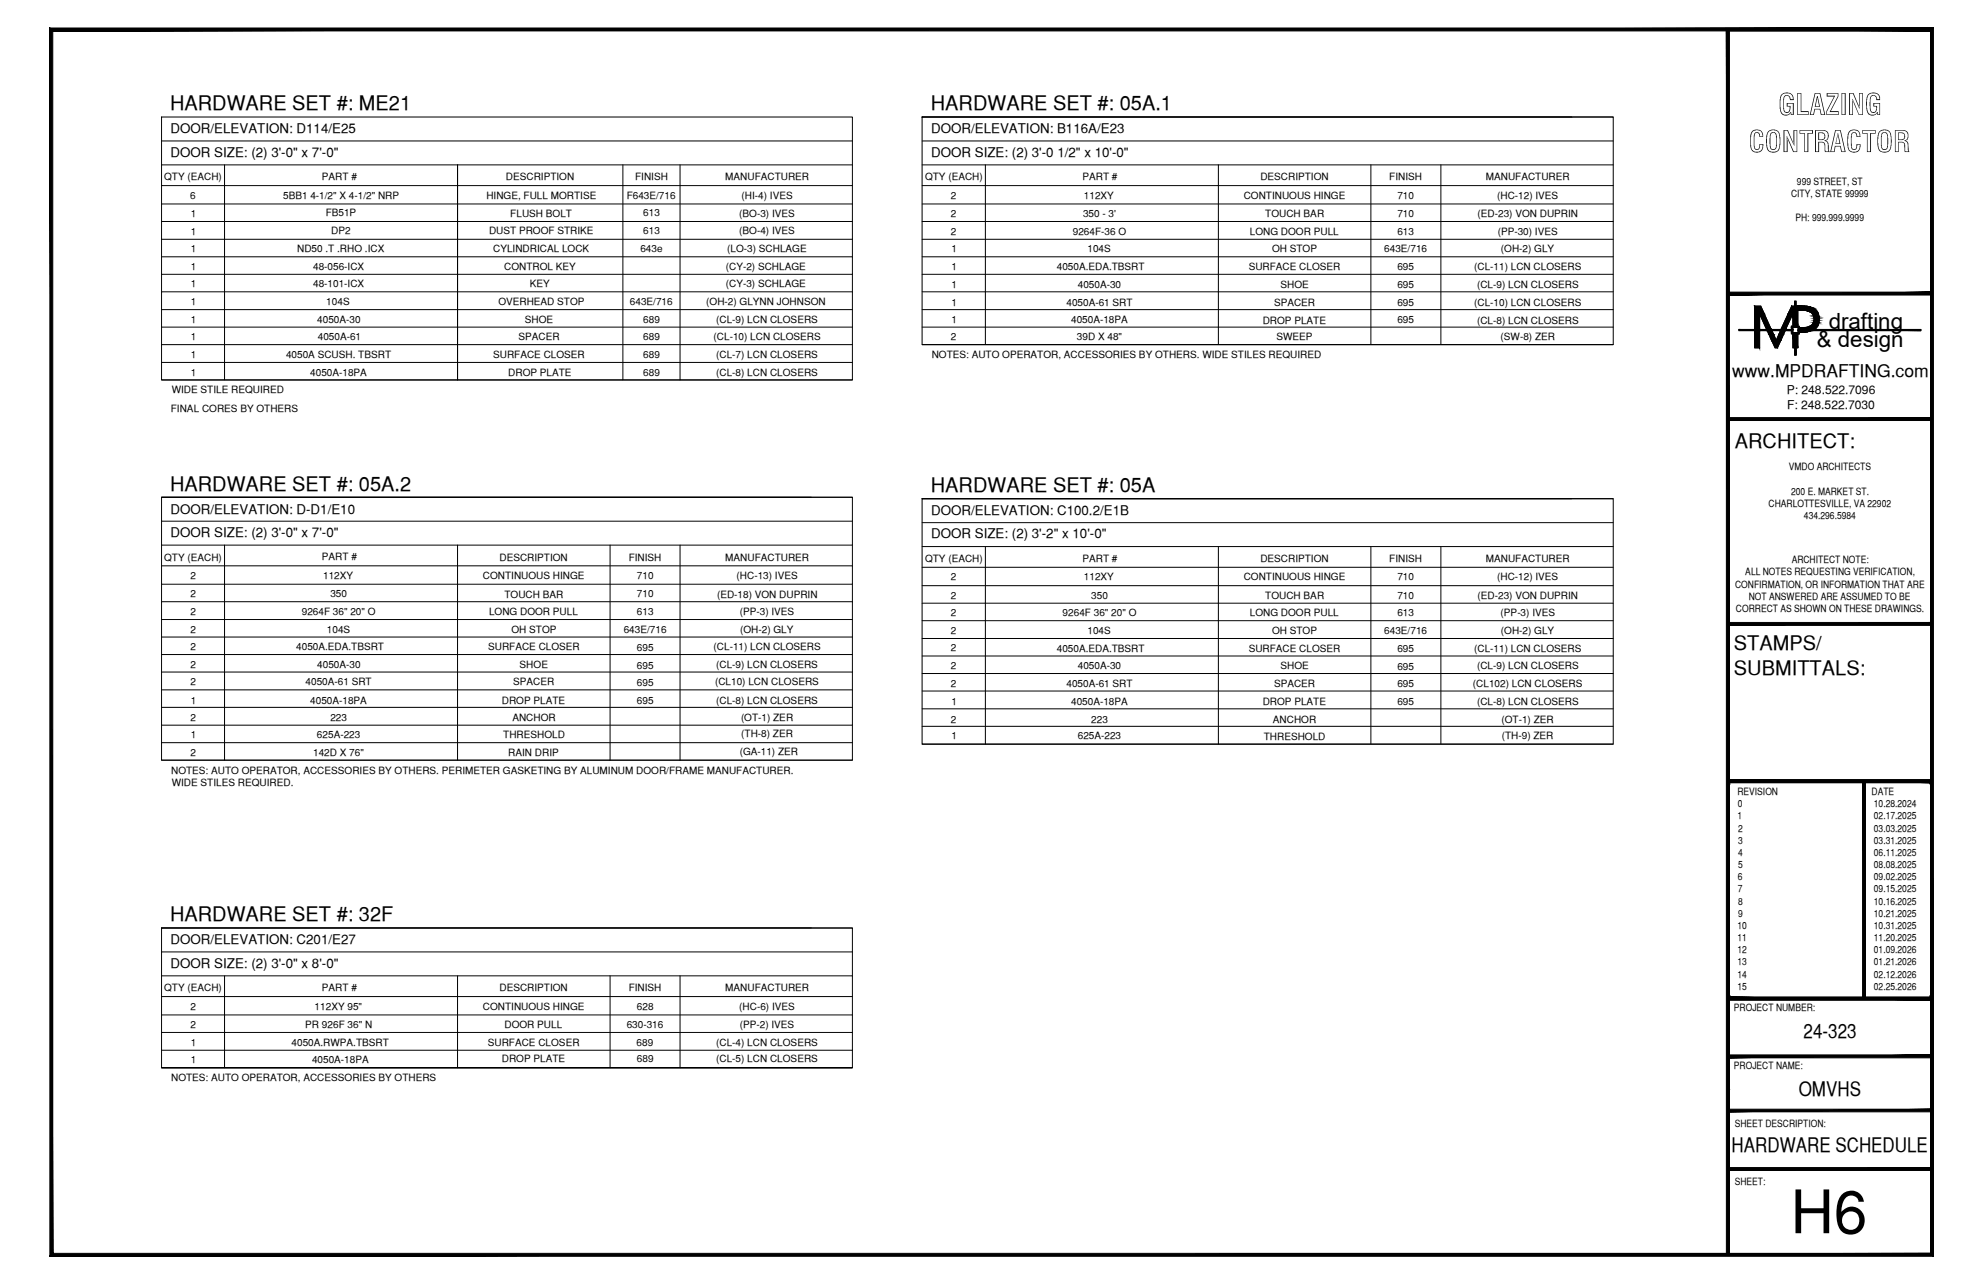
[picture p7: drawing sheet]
<svg xmlns="http://www.w3.org/2000/svg" width="432mm" height="279mm" viewBox="0 0 432 279" stroke-linecap="round" stroke-linejoin="round" font-family="sans-serif">
<defs><g id="words">
<text font-size="13.1" x="389.9" y="268.4">H6</text>
<g font-size="6.3">
<text x="387.2" y="25">GLAZING</text>
<text x="380.8" y="33.1">CONTRACTOR</text>
</g>
<g font-size="4.9">
<text x="398.2" y="71.5">drafting</text>
<text x="395.6" y="75.5">&amp; design</text>
</g>
<g font-size="4.4">
<text x="37" y="24">HARDWARE SET #: ME21</text>
<text x="202.7" y="24">HARDWARE SET #: 05A.1</text>
<text x="377.8" y="97.5">ARCHITECT:</text>
<text x="37" y="106.8">HARDWARE SET #: 05A.2</text>
<text x="202.7" y="107.1">HARDWARE SET #: 05A</text>
<text x="377.6" y="141.5">STAMPS/</text>
<text x="377.6" y="146.9">SUBMITTALS:</text>
<text x="37" y="200.5">HARDWARE SET #: 32F</text>
<text x="392.7" y="225.8">24-323</text>
<text x="391.7" y="238.5">OMVHS</text>
<text x="377.1" y="250.7">HARDWARE SCHEDULE</text>
</g>
<text font-size="3.8" x="377.2" y="82">www.MPDRAFTING.com</text>
<g font-size="2.9">
<text x="37.1" y="29">DOOR/ELEVATION: D114/E25</text>
<text x="202.8" y="29">DOOR/ELEVATION: B116A/E23</text>
<text x="37.1" y="34.1">DOOR SIZE: (2) 3'-0&quot; x 7'-0&quot;</text>
<text x="202.8" y="34.1">DOOR SIZE: (2) 3'-0 1/2&quot; x 10'-0&quot;</text>
<text x="37.1" y="111.8">DOOR/ELEVATION: D-D1/E10</text>
<text x="202.8" y="112">DOOR/ELEVATION: C100.2/E1B</text>
<text x="37.1" y="116.8">DOOR SIZE: (2) 3'-0&quot; x 7'-0&quot;</text>
<text x="202.8" y="117.2">DOOR SIZE: (2) 3'-2&quot; x 10'-0&quot;</text>
<text x="37.1" y="205.5">DOOR/ELEVATION: C201/E27</text>
<text x="37.1" y="210.6">DOOR SIZE: (2) 3'-0&quot; x 8'-0&quot;</text>
</g>
<g font-size="2.6">
<text x="389.1" y="85.8">P: 248.522.7096</text>
<text x="389.1" y="89">F: 248.522.7030</text>
</g>
<g font-size="2.2">
<text x="35.8" y="39.2">QTY (EACH)</text>
<text x="70.1" y="39.2">PART #</text>
<text x="110.2" y="39.2">DESCRIPTION</text>
<text x="138.3" y="39.2">FINISH</text>
<text x="157.9" y="39.2">MANUFACTURER</text>
<text x="201.4" y="39.2">QTY (EACH)</text>
<text x="235.7" y="39.2">PART #</text>
<text x="274.4" y="39.2">DESCRIPTION</text>
<text x="302.5" y="39.2">FINISH</text>
<text x="323.5" y="39.2">MANUFACTURER</text>
<text x="391.3" y="40.2">999 STREET, ST</text>
<text x="41.4" y="43.2">6</text>
<text x="41.5" y="47.2">1</text>
<text x="61.7" y="43.2">5BB1 4-1/2&quot; X 4-1/2&quot; NRP</text>
<text x="70.9" y="47.1">FB51P</text>
<text x="105.9" y="43.3">HINGE, FULL MORTISE</text>
<text x="111.1" y="47.1">FLUSH BOLT</text>
<text x="136.5" y="43.2">F643E/716</text>
<text x="140.1" y="47.1">613</text>
<text x="161" y="47.1">(BO-3) IVES</text>
<text x="161.5" y="43.3">(HI-4) IVES</text>
<text x="207.1" y="47.2">2</text>
<text x="207.1" y="43.2">2</text>
<text x="235.8" y="47.2">350 - 3'</text>
<text x="236" y="43.2">112XY</text>
<text x="270.8" y="43.3">CONTINUOUS HINGE</text>
<text x="275.5" y="47.2">TOUCH BAR</text>
<text x="304.3" y="43.2">710</text>
<text x="304.3" y="47.2">710</text>
<text x="321.8" y="47.2">(ED-23) VON DUPRIN</text>
<text x="326" y="43.3">(HC-12) IVES</text>
<text x="390" y="42.9">CITY, STATE 99999</text>
<text x="41.5" y="51.1">1</text>
<text x="72.1" y="50.9">DP2</text>
<text x="106.5" y="50.9">DUST PROOF STRIKE</text>
<text x="140.1" y="50.9">613</text>
<text x="161" y="50.9">(BO-4) IVES</text>
<text x="207.1" y="51.1">2</text>
<text x="233.6" y="51.1">9264F-36 O</text>
<text x="272.2" y="51.1">LONG DOOR PULL</text>
<text x="304.3" y="51.1">613</text>
<text x="326.1" y="51.1">(PP-30) IVES</text>
<text x="391" y="48.2">PH: 999.999.9999</text>
<text x="41.5" y="54.9">1</text>
<text x="41.5" y="58.7">1</text>
<text x="64.7" y="54.8">ND50 .T .RHO .ICX</text>
<text x="68.2" y="58.7">48-056-ICX</text>
<text x="107.4" y="54.8">CYLINDRICAL LOCK</text>
<text x="109.8" y="58.7">CONTROL KEY</text>
<text x="139.4" y="54.7">643e</text>
<text x="158.1" y="58.7">(CY-2) SCHLAGE</text>
<text x="158.4" y="54.8">(LO-3) SCHLAGE</text>
<text x="207.2" y="58.7">1</text>
<text x="207.2" y="54.9">1</text>
<text x="230.1" y="58.7">4050A.EDA.TBSRT</text>
<text x="236.8" y="54.9">104S</text>
<text x="271.9" y="58.7">SURFACE CLOSER</text>
<text x="277" y="54.9">OH STOP</text>
<text x="301.4" y="54.9">643E/716</text>
<text x="304.3" y="58.7">695</text>
<text x="321" y="58.7">(CL-11) LCN CLOSERS</text>
<text x="326.8" y="54.9">(OH-2) GLY</text>
<text x="41.5" y="62.5">1</text>
<text x="68.2" y="62.5">48-101-ICX</text>
<text x="115.4" y="62.5">KEY</text>
<text x="158.1" y="62.5">(CY-3) SCHLAGE</text>
<text x="207.2" y="62.7">1</text>
<text x="234.7" y="62.7">4050A-30</text>
<text x="278.8" y="62.7">SHOE</text>
<text x="304.3" y="62.7">695</text>
<text x="321.6" y="62.7">(CL-9) LCN CLOSERS</text>
<text x="41.5" y="66.4">1</text>
<text x="41.5" y="70.2">1</text>
<text x="69.1" y="70.2">4050A-30</text>
<text x="71.1" y="66.4">104S</text>
<text x="108.5" y="66.4">OVERHEAD STOP</text>
<text x="114.3" y="70.2">SHOE</text>
<text x="137.2" y="66.4">643E/716</text>
<text x="140.1" y="70.2">689</text>
<text x="153.8" y="66.4">(OH-2) GLYNN JOHNSON</text>
<text x="156" y="70.2">(CL-9) LCN CLOSERS</text>
<text x="207.2" y="66.5">1</text>
<text x="207.2" y="70.4">1</text>
<text x="232.2" y="66.5">4050A-61 SRT</text>
<text x="233.2" y="70.4">4050A-18PA</text>
<text x="275" y="70.4">DROP PLATE</text>
<text x="277.4" y="66.5">SPACER</text>
<text x="304.3" y="66.5">695</text>
<text x="304.3" y="70.4">695</text>
<text x="321" y="66.5">(CL-10) LCN CLOSERS</text>
<text x="321.6" y="70.4">(CL-8) LCN CLOSERS</text>
<text x="41.5" y="74">1</text>
<text x="41.5" y="77.9">1</text>
<text x="62.3" y="77.9">4050A SCUSH. TBSRT</text>
<text x="69.2" y="74">4050A-61</text>
<text x="107.4" y="77.9">SURFACE CLOSER</text>
<text x="112.9" y="74">SPACER</text>
<text x="140.1" y="74">689</text>
<text x="140.1" y="77.9">689</text>
<text x="155.4" y="74">(CL-10) LCN CLOSERS</text>
<text x="156" y="77.9">(CL-7) LCN CLOSERS</text>
<text x="202.9" y="77.9">NOTES: AUTO OPERATOR, ACCESSORIES BY OTHERS. WIDE STILES REQUIRED</text>
<text x="207.1" y="74">2</text>
<text x="234.5" y="74">39D X 48&quot;</text>
<text x="277.9" y="74">SWEEP</text>
<text x="326.8" y="73.9">(SW-8) ZER</text>
<text x="41.5" y="81.7">1</text>
<text x="67.6" y="81.7">4050A-18PA</text>
<text x="110.7" y="81.8">DROP PLATE</text>
<text x="140.1" y="81.7">689</text>
<text x="156" y="81.8">(CL-8) LCN CLOSERS</text>
<text x="37.2" y="89.6">FINAL CORES BY OTHERS</text>
<text x="37.4" y="85.6">WIDE STILE REQUIRED</text>
<text x="389.5" y="102.3">VMDO ARCHITECTS</text>
<text x="390" y="107.6">200 E. MARKET ST.</text>
<text x="385.1" y="110.3">CHARLOTTESVILLE, VA 22902</text>
<text x="392.8" y="113">434.296.5984</text>
<text x="35.8" y="122">QTY (EACH)</text>
<text x="41.5" y="126">2</text>
<text x="70.1" y="121.9">PART #</text>
<text x="70.4" y="126">112XY</text>
<text x="108.8" y="122">DESCRIPTION</text>
<text x="136.9" y="122">FINISH</text>
<text x="138.7" y="126">710</text>
<text x="157.9" y="122">MANUFACTURER</text>
<text x="201.4" y="122.2">QTY (EACH)</text>
<text x="235.7" y="122.2">PART #</text>
<text x="274.4" y="122.2">DESCRIPTION</text>
<text x="302.5" y="122.2">FINISH</text>
<text x="323.5" y="122.2">MANUFACTURER</text>
<text x="380" y="125.2">ALL NOTES REQUESTING VERIFICATION,</text>
<text x="390.1" y="122.6">ARCHITECT NOTE:</text>
<text x="41.5" y="130">2</text>
<text x="71.9" y="130">350</text>
<text x="105.2" y="126">CONTINUOUS HINGE</text>
<text x="109.9" y="130">TOUCH BAR</text>
<text x="138.7" y="130">710</text>
<text x="156.1" y="130">(ED-18) VON DUPRIN</text>
<text x="160.4" y="126">(HC-13) IVES</text>
<text x="207.1" y="130.3">2</text>
<text x="207.1" y="126.3">2</text>
<text x="236" y="126.3">112XY</text>
<text x="237.6" y="130.3">350</text>
<text x="270.8" y="126.3">CONTINUOUS HINGE</text>
<text x="275.5" y="130.3">TOUCH BAR</text>
<text x="304.3" y="126.3">710</text>
<text x="304.3" y="130.3">710</text>
<text x="321.8" y="130.3">(ED-23) VON DUPRIN</text>
<text x="326" y="126.3">(HC-12) IVES</text>
<text x="377.8" y="127.9">CONFIRMATION, OR INFORMATION THAT ARE</text>
<text x="380.8" y="130.6">NOT ANSWERED ARE ASSUMED TO BE</text>
<text x="41.5" y="133.8">2</text>
<text x="41.5" y="137.7">2</text>
<text x="65.7" y="133.9">9264F 36&quot; 20&quot; O</text>
<text x="71.2" y="137.7">104S</text>
<text x="106.5" y="133.9">LONG DOOR PULL</text>
<text x="111.4" y="137.7">OH STOP</text>
<text x="135.8" y="137.7">643E/716</text>
<text x="138.7" y="133.8">613</text>
<text x="161.1" y="133.9">(PP-3) IVES</text>
<text x="161.2" y="137.7">(OH-2) GLY</text>
<text x="207.1" y="134.1">2</text>
<text x="207.1" y="137.9">2</text>
<text x="231.4" y="134.1">9264F 36&quot; 20&quot; O</text>
<text x="236.8" y="138">104S</text>
<text x="272.2" y="134.1">LONG DOOR PULL</text>
<text x="277" y="138">OH STOP</text>
<text x="301.4" y="137.9">643E/716</text>
<text x="304.3" y="134.1">613</text>
<text x="326.8" y="134.1">(PP-3) IVES</text>
<text x="326.8" y="138">(OH-2) GLY</text>
<text x="378" y="133.2">CORRECT AS SHOWN ON THESE DRAWINGS.</text>
<text x="41.5" y="141.5">2</text>
<text x="64.5" y="141.5">4050A.EDA.TBSRT</text>
<text x="106.3" y="141.5">SURFACE CLOSER</text>
<text x="138.7" y="141.7">695</text>
<text x="155.4" y="141.5">(CL-11) LCN CLOSERS</text>
<text x="207.1" y="141.7">2</text>
<text x="230.1" y="141.8">4050A.EDA.TBSRT</text>
<text x="271.9" y="141.8">SURFACE CLOSER</text>
<text x="304.3" y="141.9">695</text>
<text x="321" y="141.8">(CL-11) LCN CLOSERS</text>
<text x="41.5" y="149.2">2</text>
<text x="41.5" y="145.3">2</text>
<text x="66.5" y="149.2">4050A-61 SRT</text>
<text x="69.1" y="145.4">4050A-30</text>
<text x="111.8" y="149.2">SPACER</text>
<text x="113.2" y="145.4">SHOE</text>
<text x="138.7" y="149.3">695</text>
<text x="138.7" y="145.5">695</text>
<text x="155.7" y="149.2">(CL10) LCN CLOSERS</text>
<text x="156" y="145.4">(CL-9) LCN CLOSERS</text>
<text x="207.1" y="149.4">2</text>
<text x="207.1" y="145.5">2</text>
<text x="232.2" y="149.5">4050A-61 SRT</text>
<text x="234.7" y="145.6">4050A-30</text>
<text x="277.4" y="149.5">SPACER</text>
<text x="278.8" y="145.6">SHOE</text>
<text x="304.3" y="149.5">695</text>
<text x="304.3" y="145.7">695</text>
<text x="320.7" y="149.5">(CL102) LCN CLOSERS</text>
<text x="321.6" y="145.6">(CL-9) LCN CLOSERS</text>
<text x="41.5" y="153.2">1</text>
<text x="67.6" y="153.2">4050A-18PA</text>
<text x="109.3" y="153.2">DROP PLATE</text>
<text x="138.7" y="153.2">695</text>
<text x="156" y="153.2">(CL-8) LCN CLOSERS</text>
<text x="207.2" y="153.4">1</text>
<text x="233.2" y="153.4">4050A-18PA</text>
<text x="275" y="153.5">DROP PLATE</text>
<text x="304.3" y="153.4">695</text>
<text x="321.6" y="153.5">(CL-8) LCN CLOSERS</text>
<text x="41.5" y="157">2</text>
<text x="41.5" y="160.7">1</text>
<text x="69" y="160.7">625A-223</text>
<text x="71.9" y="157">223</text>
<text x="109.6" y="160.7">THRESHOLD</text>
<text x="111.6" y="157">ANCHOR</text>
<text x="161.4" y="157">(OT-1) ZER</text>
<text x="161.4" y="160.5">(TH-8) ZER</text>
<text x="207.1" y="157.3">2</text>
<text x="207.2" y="160.9">1</text>
<text x="234.7" y="160.9">625A-223</text>
<text x="237.6" y="157.3">223</text>
<text x="275.2" y="161">THRESHOLD</text>
<text x="277.2" y="157.3">ANCHOR</text>
<text x="327" y="157.3">(OT-1) ZER</text>
<text x="327" y="160.8">(TH-9) ZER</text>
<text x="41.5" y="164.5">2</text>
<text x="68.2" y="164.5">142D X 76&quot;</text>
<text x="110.7" y="164.5">RAIN DRIP</text>
<text x="161.1" y="164.3">(GA-11) ZER</text>
<text x="37.3" y="168.3">NOTES: AUTO OPERATOR, ACCESSORIES BY OTHERS. PERIMETER GASKETING BY ALUMINUM DOOR/FRAME MANUFACTURER.</text>
<text x="37.4" y="171">WIDE STILES REQUIRED.</text>
<text x="378.3" y="173">REVISION</text>
<text x="407.5" y="173">DATE</text>
<text x="378.3" y="178.3">1</text>
<text x="378.4" y="175.7">0</text>
<text x="408" y="175.7">10.28.2024</text>
<text x="408" y="178.3">02.17.2025</text>
<text x="378.5" y="181">2</text>
<text x="378.5" y="183.6">3</text>
<text x="408" y="181">03.03.2025</text>
<text x="408" y="183.6">03.31.2025</text>
<text x="378.4" y="191.6">6</text>
<text x="378.5" y="186.2">4</text>
<text x="378.5" y="188.9">5</text>
<text x="408" y="186.2">06.11.2025</text>
<text x="408" y="188.9">08.08.2025</text>
<text x="408" y="191.6">09.02.2025</text>
<text x="378.4" y="194.2">7</text>
<text x="378.5" y="196.8">8</text>
<text x="408" y="194.2">09.15.2025</text>
<text x="408" y="196.8">10.16.2025</text>
<text x="378.3" y="202.1">10</text>
<text x="378.5" y="199.5">9</text>
<text x="408" y="199.5">10.21.2025</text>
<text x="408" y="202.1">10.31.2025</text>
<text x="378.3" y="204.8">11</text>
<text x="378.3" y="207.5">12</text>
<text x="408" y="204.8">11.20.2025</text>
<text x="408" y="207.5">01.09.2026</text>
<text x="35.8" y="215.6">QTY (EACH)</text>
<text x="70.1" y="215.6">PART #</text>
<text x="108.8" y="215.6">DESCRIPTION</text>
<text x="136.9" y="215.6">FINISH</text>
<text x="157.9" y="215.6">MANUFACTURER</text>
<text x="378.3" y="210.1">13</text>
<text x="378.3" y="212.7">14</text>
<text x="378.3" y="215.4">15</text>
<text x="408" y="210.1">01.21.2026</text>
<text x="408" y="212.7">02.12.2026</text>
<text x="408" y="215.4">02.25.2026</text>
<text x="41.5" y="219.7">2</text>
<text x="68.5" y="219.7">112XY 95&quot;</text>
<text x="105.2" y="219.8">CONTINUOUS HINGE</text>
<text x="138.7" y="219.7">628</text>
<text x="161" y="219.8">(HC-6) IVES</text>
<text x="377.6" y="219.9">PROJECT NUMBER:</text>
<text x="41.5" y="223.7">2</text>
<text x="41.5" y="227.6">1</text>
<text x="63.5" y="227.6">4050A.RWPA.TBSRT</text>
<text x="66.5" y="223.7">PR 926F 36&quot; N</text>
<text x="106.2" y="227.6">SURFACE CLOSER</text>
<text x="109.9" y="223.7">DOOR PULL</text>
<text x="136.5" y="223.7">630-316</text>
<text x="138.6" y="227.6">689</text>
<text x="156" y="227.6">(CL-4) LCN CLOSERS</text>
<text x="161.1" y="223.7">(PP-2) IVES</text>
<text x="41.5" y="231.4">1</text>
<text x="67.9" y="231.4">4050A-18PA</text>
<text x="109.3" y="231.1">DROP PLATE</text>
<text x="138.7" y="231.1">689</text>
<text x="156" y="231.1">(CL-5) LCN CLOSERS</text>
<text x="377.6" y="232.5">PROJECT NAME:</text>
<text x="37.3" y="235.2">NOTES: AUTO OPERATOR, ACCESSORIES BY OTHERS</text>
<text x="377.8" y="245.2">SHEET DESCRIPTION:</text>
<text x="377.8" y="257.9">SHEET:</text>
</g>
</g></defs>
<!-- layer: TITLE BLOCK -->
<g fill="none" stroke="#000" stroke-width=".22">
<path d="M35.2 25.5h150.4v57.2h-150.4zM35.2 35.9h150.4M35.2 30.7h150.4M48.9 35.9v46.8M99.6 35.9v46.8M135.6 35.9v46.8M148.1 35.9v46.8M200.8 25.5h150.5v49.5h-150.5zM200.8 35.9h150.5M200.8 30.7h150.5M200.8 25.5h150.5M214.6 35.9v39.1"/>
<path d="M265.3 35.9v39.1M298.5 35.9v39.1M313.8 35.9v39.1M35.2 40.4h150.4M35.2 44.4h150.4M35.2 48.2h150.4M35.2 59.7h150.4M35.2 52.1h150.4M35.2 55.9h150.4M200.8 40.4h150.5M200.8 44.4h150.5M200.8 48.2h150.5"/>
<path d="M200.8 59.7h150.5M200.8 52.1h150.5M200.8 55.9h150.5M35.2 67.4h150.4M35.2 71.2h150.4M35.2 75h150.4M35.2 63.5h150.4M35.2 78.9h150.4M200.8 67.4h150.5M200.8 71.2h150.5M200.8 75h150.5M200.8 63.5h150.5"/>
<path d="M378.7 71.7h11.4v-.7h.7v-5.5h.3v5.5h.7v.7h26.5v.2h-26.5v.7h-.7v4.7h-.3v-4.7h-.7v-.7h-11.4zM382.1 72.1h1.1v3.6h-1.1zM382.1 66.6h1.3l2.2 5h-1l-1.4-3.3v3.3h-1.1zM384.9 72.1h1l.9 1.9 .9-1.9h1l-1.7 3.6h-.5zM390.1 66.6h.6v4.3h-.3v-2.6l-1.5 3.3h-1zM390.4 71.2h1.1v1.2h-1.1zM390.4 72.8h.3v2.9h-.3zM391.2 72.8h.3v2.9h-.3zM392.8 67.6l.8 .1 .7 .3M393.1 71.3h-1.2v.3h3.3M394.2 72.1h-2.3v.2h1.2M394.2 72l-1.1 .2"/>
<path d="M394.3 70.8l-1.3 .4M394.3 68l.6 .9M394.9 69.9l-.6 .9M395 68.9v1M395 67.1l.6 .5 .4 1.1M395 67.1l-1.2-.4-2.6-.1v4.3h.3v-3.3h1.4M396 70.1l-.3 .8-.5 .7M396.1 68.7v1.4M35.2 82.7h150.4M35.2 108.2h150.4v57.2h-150.4zM35.2 108.2h150.4M35.2 118.6h150.4"/>
<path d="M35.2 113.4h150.4M48.9 118.6v46.8M99.6 118.6v46.8M132.8 118.6v46.8M148.1 118.6v46.8M200.8 108.5h150.5v53.4h-150.5zM200.8 108.5h150.5M200.8 118.9h150.5M200.8 113.7h150.5M214.6 118.9v43M265.3 118.9v43M298.5 118.9v43"/>
<path d="M313.8 118.9v43M35.2 123.1h150.4M35.2 127.1h150.4M35.2 130.9h150.4M35.2 134.8h150.4M35.2 138.6h150.4M200.8 123.4h150.5M200.8 127.4h150.5M200.8 131.3h150.5M200.8 135.1h150.5M200.8 138.9h150.5M35.2 142.4h150.4"/>
<path d="M35.2 150.1h150.4M35.2 153.9h150.4M35.2 157.8h150.4M35.2 146.2h150.4M200.8 142.7h150.5M200.8 150.4h150.5M200.8 154.2h150.5M200.8 146.6h150.5M200.8 158.1h150.5M35.2 165.4h150.4M35.2 161.6h150.4M200.8 161.9h150.5"/>
<path d="M35.2 201.9h150.4v30.4h-150.4zM35.2 201.9h150.4M35.2 216.9h150.4M35.2 212.3h150.4M35.2 207.1h150.4M48.9 212.3v20M99.6 212.3v20M132.8 212.3v20M148.1 212.3v20M35.2 220.9h150.4M35.2 224.7h150.4M35.2 228.5h150.4"/>
<path d="M185.6 232.3h-150.4h150.4"/>
</g>
<g fill="#000" stroke="#000" stroke-width=".22">
<path d="M393.1 71.3h2.4zM394.3 68h1.6z"/>
<path d="M376.3 6.5v.2h44.1zM376.3 6.5h44.3l-.2 .2z"/>
<path d="M375.9 6.4l.7 266.6v-266.6zM375.9 6.4l.7 266.6h-.7z"/>
<path d="M420.6 6.5l-.2 .2 .2 234.9zM420.4 6.7l.2 234.9h-.2z"/>
<path d="M421 6.1l-.6 .6 .6 266.7zM420.4 6.7l.6 266.7-.6-.7zM10.9 273.4h410.1l-.6-.7zM10.9 273.4l.6-.7h408.9zM10.9 6.1v267.3l.6-.7zM10.9 6.1l.6 .6v266zM10.9 6.1l.6 .6 409.5-.6zM11.5 6.7l409.5-.6-.6 .6z"/>
<path d="M382.1 68.3h1.1zM382.1 68.3h1.1z"/>
<path d="M382.1 68.3l1.1 3.3v-3.3zM382.1 68.3l1.1 3.3h-1.1z"/>
<path d="M382.1 72.1l1.1 3.6v-3.6zM382.1 72.1l1.1 3.6h-1.1z"/>
<path d="M382.1 66.6l2.1 1.7-.8-1.7zM382.1 66.6l2.1 1.7h-2.1z"/>
<path d="M383.2 68.3h1zM383.2 68.3h1z"/>
<path d="M383.2 68.3l2.4 3.3-1.4-3.3zM383.2 68.3l2.4 3.3h-1z"/>
<path d="M384.9 72.1l1.3 .7-.3-.7zM384.9 72.1l1.3 .7h-1z"/>
<path d="M385.2 72.8l1.6 1.2-.6-1.2zM385.2 72.8l1.6 1.2h-1z"/>
<path d="M385.8 74l1.2 1.7 .8-1.7zM385.8 74l1.2 1.7h-.5z"/>
<path d="M387.3 72.8l.5 1.2 .6-1.2zM387.3 72.8l.5 1.2h-1z"/>
<path d="M387.7 72.1l.7 .7 .3-.7zM387.7 72.1l.7 .7h-1.1z"/>
<path d="M389.4 68.3l-.5 3.3 1.5-3.3zM389.4 68.3l-.5 3.3h-1z"/>
<path d="M390.1 71.2l.3 .5v-.5zM390.1 71.2l.3 .5h-.3z"/>
<path d="M378.7 71.7l11.7 .2v-.2zM378.7 71.7l11.7 .2h-11.7z"/>
<path d="M390.1 71.9l.3 .5v-.5zM390.1 71.9l.3 .5h-.3z"/>
<path d="M390.1 66.6l.6 1.7v-1.7zM390.1 66.6l.6 1.7h-1.3z"/>
<path d="M390.4 68.3l.3 2.6v-2.6zM390.4 68.3l.3 2.6h-.3z"/>
<path d="M390.4 72.8l.3 2.9v-2.9zM390.4 72.8l.3 2.9h-.3z"/>
<path d="M390.8 65.5l.3 5.5v-5.5zM390.8 65.5l.3 5.5h-.3z"/>
<path d="M390.8 72.6l.3 4.7v-4.7zM390.8 72.6l.3 4.7h-.3z"/>
<path d="M391.2 67.6l.3 3.3v-3.3zM391.2 67.6l.3 3.3h-.3z"/>
<path d="M391.2 72.8l.3 2.9v-2.9zM391.2 72.8l.3 2.9h-.3z"/>
<path d="M390.1 71l1.7 .2v-.2zM390.1 71l1.7 .2h-1.7z"/>
<path d="M391.5 71.2l.3 .5v-.5zM391.5 71.2l.3 .5h-.3z"/>
<path d="M391.5 71.9l.3 .5v-.5zM391.5 71.9l.3 .5h-.3z"/>
<path d="M390.1 72.4l1.7 .2v-.2zM390.1 72.4l1.7 .2h-1.7z"/>
<path d="M391.2 66.6l2.4 .1zM391.2 66.6l2.4 .1z"/>
<path d="M391.2 66.7l3.1 .2-.7-.2zM391.2 66.7l3.1 .2h-3.1z"/>
<path d="M391.9 72.2h1.7zM391.9 72.2l1.2 .1z"/>
<path d="M391.9 72.1l1.7 .1 .6-.1zM391.9 72.1l1.7 .1h-1.7z"/>
<path d="M391.2 66.9l3.8 .2-.7-.2zM391.2 66.9l3.8 .2h-3.8z"/>
<path d="M391.2 67.1l4.2 .3-.4-.3zM391.2 67.1l4.2 .3h-4.2z"/>
<path d="M391.2 67.4l4.3 .2-.1-.2zM391.2 67.4l4.3 .2h-4.3z"/>
<path d="M392.9 67.6h2.6zM392.9 67.6h2.6z"/>
<path d="M393.3 67.6l2.3 .1-.1-.1zM393.3 67.6l2.3 .1zM393.6 67.7h2zM393.6 67.7h2z"/>
<path d="M393.4 71.2l2.1 .1zM393.1 71.3h2.4zM393.1 71.3h2.4z"/>
<path d="M391.9 71.3l3.3 .3 .3-.3zM391.9 71.3l3.3 .3h-3.3z"/>
<path d="M393.6 67.7l2.1 .1-.1-.1zM393.6 67.7l2.1 .1z"/>
<path d="M393.8 71.2h1.8zM393.4 71.2h2.1z"/>
<path d="M394 67.8l1.9 .2-.2-.2zM394 67.8l1.9 .2h-1.6zM394.3 68h1.6z"/>
<path d="M394.1 71.1l1.5 .1 .1-.1zM393.8 71.2l.3-.1 1.5 .1z"/>
<path d="M394.2 70.9l1.5 .2 .1-.2zM394.2 70.9l1.5 .2h-1.6z"/>
<path d="M394.4 68l1.5 .2v-.2zM394.4 68l1.5 .2h-1.3z"/>
<path d="M394.4 70.9h1.5zM394.2 70.9h1.6z"/>
<path d="M394.6 68.2l1.4 .1-.1-.1zM394.6 68.2l1.4 .1h-1.3z"/>
<path d="M394.6 70.7l1.3 .2v-.2zM394.6 70.7l1.3 .2h-1.5z"/>
<path d="M394.7 68.3l1.3 .2v-.2zM394.7 68.3l1.3 .2h-1.2z"/>
<path d="M394.8 68.5l1.2 .2v-.2zM394.8 68.5l1.2 .2h-1.1zM394.9 68.7h1.1zM394.9 68.7h1.1z"/>
<path d="M394.8 70.4l1.2 .1v-.1zM394.8 70.4l1.2 .1h-1.3z"/>
<path d="M394.7 70.5l1.2 .2 .1-.2zM394.7 70.5l1.2 .2h-1.3z"/>
<path d="M394.9 68.7l1.2 .3-.1-.3zM394.9 68.7l1.2 .3h-1.1z"/>
<path d="M394.9 70.2l1.1 .2v-.2zM394.9 70.2l1.1 .2h-1.2z"/>
<path d="M395 69l1.1 .2v-.2zM395 69l1.1 .2h-1.1z"/>
<path d="M395 69.2l1.1 .2v-.2zM395 69.2l1.1 .2h-1.1z"/>
<path d="M395 69.4l1.1 .3v-.3zM395 69.4l1.1 .3h-1.1z"/>
<path d="M395 69.7l1.1 .1v-.1zM395 69.7l1.1 .1h-1.1z"/>
<path d="M395 69.8l1 .4 .1-.4zM395 69.8l1 .4h-1.1zM394.9 70.2h1.1zM394.9 70.2h1.1z"/>
<path d="M391.5 71.7l26.8 .2v-.2zM391.5 71.7l26.8 .2h-26.8z"/>
<path d="M376.3 64.2h44.3v-.6zM376.3 63.6h44.3l-44.3 .6z"/>
<path d="M376.3 91.5h44.3v-.6zM376.3 90.9h44.3l-44.3 .6z"/>
<path d="M376.3 136.1h44.3v-.7zM376.3 135.4h44.3l-44.3 .7z"/>
<path d="M405.6 170l.6 47.3v-47.3zM405.6 170l.6 47.3h-.6z"/>
<path d="M420.4 170.3v46.7l.2-46.9zM420.6 170.1v47.1l-.2-.2z"/>
<path d="M420.4 170.3v46.7l.2-46.9zM420.6 170.1v47.1l-.2-.2z"/>
<path d="M420.6 169.7l-.2 .6 .2-.2zM376.3 169.7h44.3l-.2 .6zM376.3 169.7l.3 .6h43.8zM376.3 169.7l.3 .6-.3-.2z"/>
<path d="M420.6 169.7l-.2 .6 .2-.2zM376.3 169.7h44.3l-.2 .6zM376.3 169.7l.3 .6h43.8zM376.3 169.7l.3 .6-.3-.2z"/>
<path d="M376.6 217l-.3 .2v.4zM376.6 217l44 .6h-44.3zM376.6 217l44 .6-.2-.6zM420.4 217l.2 .2v.4z"/>
<path d="M376.6 217l-.3 .2v.4zM376.6 217l44 .6h-44.3zM376.6 217l44 .6-.2-.6zM420.4 217l.2 .2v.4z"/>
<path d="M376.6 170.3l-.3 46.9 .3-.2zM376.3 170.1l.3 .2-.3 46.9z"/>
<path d="M376.6 170.3l-.3 46.9 .3-.2zM376.3 170.1l.3 .2-.3 46.9z"/>
<path d="M376.3 217.4h44.3v-.3zM376.3 217.1h44.3l-44.3 .3z"/>
<path d="M376.3 230.2h44.3v-.6zM376.3 229.6h44.3l-44.3 .6z"/>
<path d="M376.2 254.1v.6l44.5-.6zM376.2 254.7l44.5-.6v.6z"/>
<path d="M376.2 241.4v.5l44.5-.5zM376.2 241.9l44.5-.5v.5z"/>
<path d="M376.3 6.5v235.1h.3zM376.3 6.5h.3v235.1z"/>
<path d="M376.3 237.4v4.2h.3zM376.3 237.4l.3-.2v4.4zM376.3 237.2v.2l.3-.2z"/>
</g>
<use href="#words"/>
</svg>
